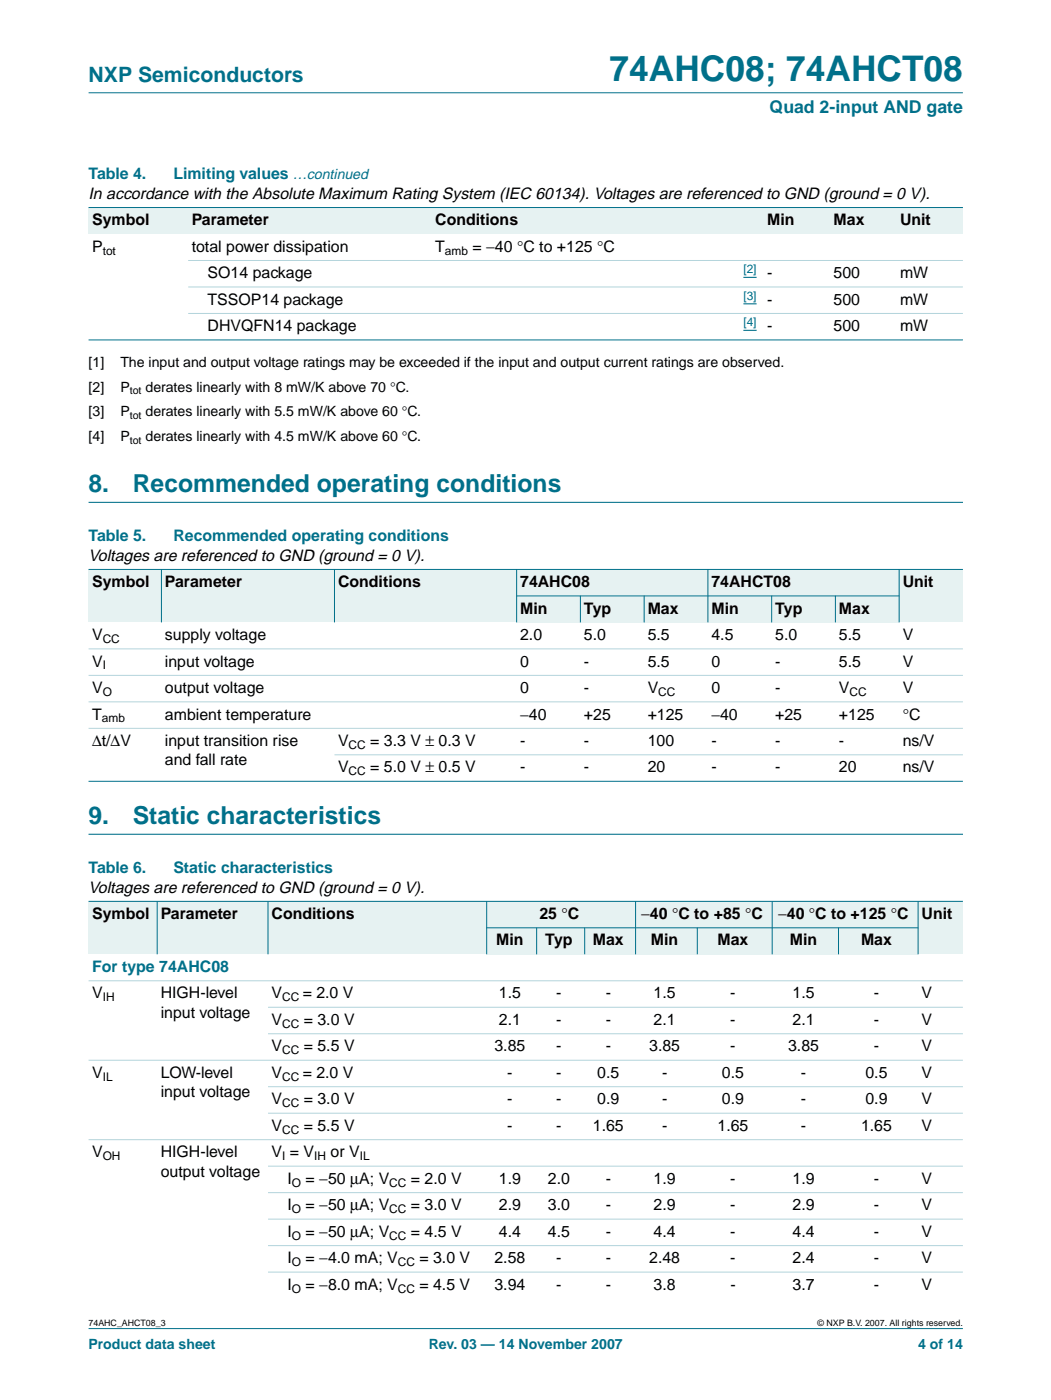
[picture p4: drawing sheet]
<svg xmlns="http://www.w3.org/2000/svg" width="210mm" height="280mm" viewBox="0 0 210 280" stroke-linecap="round" stroke-linejoin="round" font-family="sans-serif">
<defs><g id="words">
<text font-size="7.1" fill="#00708a" x="121.7" y="16.2">74AHC08; 74AHCT08</text>
<g font-size="4.9" fill="#00708a">
<text x="17.7" y="98.4">8.</text>
<text x="26.5" y="98.4">Recommended operating conditions</text>
<text x="17.7" y="164.7">9.</text>
<text x="26.5" y="164.7">Static characteristics</text>
</g>
<text font-size="4.2" fill="#00708a" x="17.7" y="16.4">NXP Semiconductors</text>
<text font-size="3.5" fill="#00708a" x="153.7" y="22.7">Quad 2-input AND gate</text>
<g font-size="3.2" fill="#00708a">
<text x="17.7" y="35.8">Table 4.</text>
<text x="34.6" y="35.8">Limiting values …continued</text>
<text x="17.7" y="108.1">Table 5.</text>
<text x="34.6" y="108.1">Recommended operating conditions</text>
<text x="17.7" y="174.5">Table 6.</text>
<text x="34.6" y="174.5">Static characteristics</text>
<text x="18.4" y="194.2">For type 74AHC08</text>
</g>
<g font-size="3.2">
<text x="17.7" y="39.7">In accordance with the Absolute Maximum Rating System (IEC 60134). Voltages are referenced to GND (ground = 0 V).</text>
<text x="18.4" y="45">Symbol</text>
<text x="38.3" y="45">Parameter</text>
<text x="86.9" y="45">Conditions</text>
<text x="153.2" y="45">Min</text>
<text x="166.5" y="45">Max</text>
<text x="179.8" y="45">Unit</text>
<text x="18.4" y="50.3">P</text>
<text x="38.3" y="50.3">total power dissipation</text>
<text x="86.9" y="50.3">T</text>
<text x="94.4" y="50.3">= −40 °C to +125 °C</text>
<text x="41.5" y="55.6">SO14 package</text>
<text x="153.2" y="55.6">-</text>
<text x="166.5" y="55.6">500</text>
<text x="179.8" y="55.6">mW</text>
<text x="41.5" y="60.9">TSSOP14 package</text>
<text x="153.2" y="60.9">-</text>
<text x="166.5" y="60.9">500</text>
<text x="179.8" y="60.9">mW</text>
<text x="41.5" y="66.2">DHVQFN14 package</text>
<text x="153.2" y="66.2">-</text>
<text x="166.5" y="66.2">500</text>
<text x="179.8" y="66.2">mW</text>
<text x="17.7" y="112">Voltages are referenced to GND (ground = 0 V).</text>
<text x="18.4" y="117.3">Symbol</text>
<text x="32.9" y="117.3">Parameter</text>
<text x="67.5" y="117.3">Conditions</text>
<text x="103.9" y="117.3">74AHC08</text>
<text x="142.1" y="117.3">74AHCT08</text>
<text x="180.3" y="117.3">Unit</text>
<text x="103.9" y="122.6">Min</text>
<text x="116.6" y="122.6">Typ</text>
<text x="129.4" y="122.6">Max</text>
<text x="142.1" y="122.6">Min</text>
<text x="154.8" y="122.6">Typ</text>
<text x="167.6" y="122.6">Max</text>
<text x="18.4" y="127.9">V</text>
<text x="32.9" y="127.9">supply voltage</text>
<text x="103.9" y="127.9">2.0</text>
<text x="116.6" y="127.9">5.0</text>
<text x="129.4" y="127.9">5.5</text>
<text x="142.1" y="127.9">4.5</text>
<text x="154.8" y="127.9">5.0</text>
<text x="167.6" y="127.9">5.5</text>
<text x="180.3" y="127.9">V</text>
<text x="18.4" y="133.2">V</text>
<text x="32.9" y="133.2">input voltage</text>
<text x="103.9" y="133.2">0</text>
<text x="116.6" y="133.2">-</text>
<text x="129.4" y="133.2">5.5</text>
<text x="142.1" y="133.2">0</text>
<text x="154.8" y="133.2">-</text>
<text x="167.6" y="133.2">5.5</text>
<text x="180.3" y="133.2">V</text>
<text x="18.4" y="143.8">T</text>
<text x="18.4" y="138.5">V</text>
<text x="32.9" y="138.5">output voltage</text>
<text x="32.9" y="143.8">ambient temperature</text>
<text x="103.9" y="138.5">0</text>
<text x="103.9" y="143.8">−40</text>
<text x="116.6" y="138.5">-</text>
<text x="116.6" y="143.8">+25</text>
<text x="129.4" y="138.5">V</text>
<text x="129.4" y="143.8">+125</text>
<text x="142.1" y="143.8">−40</text>
<text x="142.1" y="138.5">0</text>
<text x="154.8" y="143.8">+25</text>
<text x="154.8" y="138.5">-</text>
<text x="167.6" y="143.8">+125</text>
<text x="167.6" y="138.5">V</text>
<text x="180.3" y="143.8">°C</text>
<text x="180.3" y="138.5">V</text>
<text x="18.4" y="149.1">∆t/∆V</text>
<text x="32.9" y="149.1">input transition rise</text>
<text x="67.5" y="149.1">V</text>
<text x="73.9" y="149.1">= 3.3 V ± 0.3 V</text>
<text x="103.9" y="149.1">-</text>
<text x="116.6" y="149.1">-</text>
<text x="129.4" y="149.1">100</text>
<text x="142.1" y="149.1">-</text>
<text x="154.8" y="149.1">-</text>
<text x="167.6" y="149.1">-</text>
<text x="180.3" y="149.1">ns/V</text>
<text x="32.9" y="152.9">and fall rate</text>
<text x="67.5" y="154.4">V</text>
<text x="73.9" y="154.4">= 5.0 V ± 0.5 V</text>
<text x="103.9" y="154.4">-</text>
<text x="116.6" y="154.4">-</text>
<text x="129.4" y="154.4">20</text>
<text x="142.1" y="154.4">-</text>
<text x="154.8" y="154.4">-</text>
<text x="167.6" y="154.4">20</text>
<text x="180.3" y="154.4">ns/V</text>
<text x="17.7" y="178.3">Voltages are referenced to GND (ground = 0 V).</text>
<text x="18.4" y="183.6">Symbol</text>
<text x="32.1" y="183.6">Parameter</text>
<text x="54.2" y="183.6">Conditions</text>
<text x="107.7" y="183.6">25 °C</text>
<text x="128.1" y="183.6">−40 °C to +85 °C</text>
<text x="155.4" y="183.6">−40 °C to +125 °C</text>
<text x="184.1" y="183.6">Unit</text>
<text x="99.1" y="188.9">Min</text>
<text x="108.9" y="188.9">Typ</text>
<text x="118.4" y="188.9">Max</text>
<text x="130" y="188.9">Min</text>
<text x="143.3" y="188.9">Max</text>
<text x="157.8" y="188.9">Min</text>
<text x="172" y="188.9">Max</text>
<text x="18.4" y="199.5">V</text>
<text x="32.1" y="199.5">HIGH-level</text>
<text x="32.1" y="203.4">input voltage</text>
<text x="54.2" y="199.5">V</text>
<text x="60.5" y="199.5">= 2.0 V</text>
<text x="99.6" y="199.5">1.5</text>
<text x="111.1" y="199.5">-</text>
<text x="121" y="199.5">-</text>
<text x="130.5" y="199.5">1.5</text>
<text x="145.9" y="199.5">-</text>
<text x="158.3" y="199.5">1.5</text>
<text x="174.5" y="199.5">-</text>
<text x="184.1" y="199.5">V</text>
<text x="54.2" y="204.8">V</text>
<text x="60.7" y="204.8">= 3.0 V</text>
<text x="99.6" y="204.8">2.1</text>
<text x="111.1" y="204.8">-</text>
<text x="121" y="204.8">-</text>
<text x="130.5" y="204.8">2.1</text>
<text x="145.9" y="204.8">-</text>
<text x="158.3" y="204.8">2.1</text>
<text x="174.5" y="204.8">-</text>
<text x="184.1" y="204.8">V</text>
<text x="18.4" y="215.4">V</text>
<text x="32.1" y="215.4">LOW-level</text>
<text x="54.2" y="215.4">V</text>
<text x="54.2" y="210.1">V</text>
<text x="60.5" y="215.4">= 2.0 V</text>
<text x="60.7" y="210.1">= 5.5 V</text>
<text x="98.7" y="210.1">3.85</text>
<text x="101.3" y="215.4">-</text>
<text x="111.1" y="215.4">-</text>
<text x="111.1" y="210.1">-</text>
<text x="119.3" y="215.4">0.5</text>
<text x="121" y="210.1">-</text>
<text x="129.7" y="210.1">3.85</text>
<text x="132.2" y="215.4">-</text>
<text x="144.2" y="215.4">0.5</text>
<text x="145.9" y="210.1">-</text>
<text x="157.4" y="210.1">3.85</text>
<text x="160" y="215.4">-</text>
<text x="172.9" y="215.4">0.5</text>
<text x="174.5" y="210.1">-</text>
<text x="184.1" y="210.1">V</text>
<text x="184.1" y="215.4">V</text>
<text x="32.1" y="219.3">input voltage</text>
<text x="54.2" y="220.7">V</text>
<text x="60.7" y="220.7">= 3.0 V</text>
<text x="101.3" y="220.7">-</text>
<text x="111.1" y="220.7">-</text>
<text x="119.3" y="220.7">0.9</text>
<text x="132.2" y="220.7">-</text>
<text x="144.2" y="220.7">0.9</text>
<text x="160" y="220.7">-</text>
<text x="172.9" y="220.7">0.9</text>
<text x="184.1" y="220.7">V</text>
<text x="54.2" y="226">V</text>
<text x="60.7" y="226">= 5.5 V</text>
<text x="101.3" y="226">-</text>
<text x="111.1" y="226">-</text>
<text x="118.4" y="226">1.65</text>
<text x="132.2" y="226">-</text>
<text x="143.3" y="226">1.65</text>
<text x="160" y="226">-</text>
<text x="172" y="226">1.65</text>
<text x="184.1" y="226">V</text>
<text x="18.4" y="231.3">V</text>
<text x="32.1" y="231.3">HIGH-level</text>
<text x="54.2" y="231.3">V = V</text>
<text x="66" y="231.3">or V</text>
<text x="32.1" y="235.1">output voltage</text>
<text x="57.4" y="236.6">I</text>
<text x="61" y="236.6">= −50 µA; V</text>
<text x="82.1" y="236.6">= 2.0 V</text>
<text x="99.6" y="236.6">1.9</text>
<text x="109.4" y="236.6">2.0</text>
<text x="121" y="236.6">-</text>
<text x="130.5" y="236.6">1.9</text>
<text x="145.9" y="236.6">-</text>
<text x="158.3" y="236.6">1.9</text>
<text x="174.5" y="236.6">-</text>
<text x="184.1" y="236.6">V</text>
<text x="57.4" y="241.8">I</text>
<text x="61" y="241.8">= −50 µA; V</text>
<text x="82.1" y="241.8">= 3.0 V</text>
<text x="99.6" y="241.8">2.9</text>
<text x="109.4" y="241.8">3.0</text>
<text x="121" y="241.8">-</text>
<text x="130.5" y="241.8">2.9</text>
<text x="145.9" y="241.8">-</text>
<text x="158.3" y="241.8">2.9</text>
<text x="174.5" y="241.8">-</text>
<text x="184.1" y="241.8">V</text>
<text x="57.4" y="247.1">I</text>
<text x="61" y="247.1">= −50 µA; V</text>
<text x="82.1" y="247.1">= 4.5 V</text>
<text x="99.6" y="247.1">4.4</text>
<text x="109.4" y="247.1">4.5</text>
<text x="121" y="247.1">-</text>
<text x="130.5" y="247.1">4.4</text>
<text x="145.9" y="247.1">-</text>
<text x="158.3" y="247.1">4.4</text>
<text x="174.5" y="247.1">-</text>
<text x="184.1" y="247.1">V</text>
<text x="57.4" y="252.4">I</text>
<text x="57.4" y="257.7">I</text>
<text x="61" y="252.4">= −4.0 mA; V</text>
<text x="61" y="257.7">= −8.0 mA; V</text>
<text x="83.8" y="252.4">= 3.0 V</text>
<text x="83.8" y="257.7">= 4.5 V</text>
<text x="98.7" y="252.4">2.58</text>
<text x="98.7" y="257.7">3.94</text>
<text x="111.1" y="252.4">-</text>
<text x="111.1" y="257.7">-</text>
<text x="121" y="252.4">-</text>
<text x="121" y="257.7">-</text>
<text x="129.7" y="252.4">2.48</text>
<text x="130.5" y="257.7">3.8</text>
<text x="145.9" y="252.4">-</text>
<text x="145.9" y="257.7">-</text>
<text x="158.3" y="252.4">2.4</text>
<text x="158.3" y="257.7">3.7</text>
<text x="174.5" y="252.4">-</text>
<text x="174.5" y="257.7">-</text>
<text x="184.1" y="252.4">V</text>
<text x="184.1" y="257.7">V</text>
</g>
<g font-size="2.8">
<text x="17.7" y="73.3">[1]</text>
<text x="24" y="73.3">The input and output voltage ratings may be exceeded if the input and output current ratings are observed.</text>
<text x="17.7" y="78.3">[2]</text>
<text x="17.7" y="83.2">[3]</text>
<text x="24" y="78.3">P</text>
<text x="24" y="83.2">P</text>
<text x="29.1" y="78.3">derates linearly with 8 mW/K above 70 °C.</text>
<text x="29.1" y="83.2">derates linearly with 5.5 mW/K above 60 °C.</text>
<text x="17.7" y="88.2">[4]</text>
<text x="24" y="88.2">P</text>
<text x="29.1" y="88.2">derates linearly with 4.5 mW/K above 60 °C.</text>
</g>
<g font-size="2.8" fill="#00708a">
<text x="17.7" y="269.5">Product data sheet</text>
<text x="85.6" y="269.5">Rev. 03 — 14 November 2007</text>
<text x="183.4" y="269.5">4 of 14</text>
</g>
<g font-size="2.4">
<text x="20.5" y="50.9">tot</text>
<text x="88.9" y="50.9">amb</text>
<text x="20.5" y="128.5">CC</text>
<text x="20.5" y="133.8">I</text>
<text x="20.5" y="139.1">O</text>
<text x="131.5" y="139.1">CC</text>
<text x="169.7" y="139.1">CC</text>
<text x="20.3" y="144.3">amb</text>
<text x="69.6" y="149.6">CC</text>
<text x="69.6" y="154.9">CC</text>
<text x="20.5" y="200.1">IH</text>
<text x="56.4" y="200.1">CC</text>
<text x="56.4" y="205.4">CC</text>
<text x="20.5" y="216">IL</text>
<text x="56.4" y="210.7">CC</text>
<text x="56.4" y="216">CC</text>
<text x="56.4" y="221.3">CC</text>
<text x="56.4" y="226.5">CC</text>
<text x="20.5" y="231.8">OH</text>
<text x="56.4" y="231.8">I</text>
<text x="62.8" y="231.8">IH</text>
<text x="71.8" y="231.8">IL</text>
<text x="58.3" y="237.1">O</text>
<text x="77.7" y="237.1">CC</text>
<text x="58.3" y="242.4">O</text>
<text x="77.7" y="242.4">CC</text>
<text x="58.3" y="247.7">O</text>
<text x="77.7" y="247.7">CC</text>
<text x="58.3" y="253">O</text>
<text x="79.4" y="253">CC</text>
<text x="58.3" y="258.3">O</text>
<text x="79.4" y="258.3">CC</text>
</g>
<g font-size="2.4" fill="#00f">
<text x="148.5" y="54.6">[2]</text>
<text x="148.5" y="59.9">[3]</text>
<text x="148.5" y="65.2">[4]</text>
</g>
<g font-size="2.1">
<text x="25.9" y="78.8">tot</text>
<text x="25.9" y="83.7">tot</text>
<text x="25.9" y="88.7">tot</text>
</g>
<g font-size="1.8">
<text x="17.7" y="264.9">74AHC_AHCT08_3</text>
<text x="163.3" y="264.9">© NXP B.V. 2007. All rights reserved.</text>
</g>
</g></defs>
<g fill="#00708a" stroke="#00708a" stroke-width=".2">
<path d="M17.7 265.5h174.6z"/>
<path d="M17.7 18.5h174.6z"/>
</g>
<path d="M17.7 100.4h174.7M17.7 166.7h174.7" fill="none" stroke="#00708a" stroke-width=".21"/>
<path d="M148.5 55.4h2.6M148.5 60.7h2.6M148.5 66h2.6" fill="none" stroke="#00f" stroke-width=".21"/>
<g fill="#e6f2f2">
<path d="M17.7 41.5h19.9v5.3h-19.9z" fill-rule="evenodd"/>
<path d="M37.6 41.5h48.6v5.3h-48.6z" fill-rule="evenodd"/>
<path d="M86.2 41.5h57.5v5.3h-57.5z" fill-rule="evenodd"/>
<path d="M143.7 41.5h8.8v5.3h-8.8z" fill-rule="evenodd"/>
<path d="M152.5 41.5h13.3v5.3h-13.3z" fill-rule="evenodd"/>
<path d="M165.8 41.5h13.2v5.3h-13.2z" fill-rule="evenodd"/>
<path d="M179 41.5h13.3v5.3h-13.3z" fill-rule="evenodd"/>
</g>
<g fill="#00708a" stroke="#00708a" stroke-width=".2">
<path d="M17.7 41.5h174.6z"/>
<path d="M17.7 67.9h174.6z"/>
</g>
<g fill="#b3d4db" stroke="#b3d4db" stroke-width=".2">
<path d="M37.6 52.1h154.7z"/>
<path d="M37.6 57.3h154.7z"/>
<path d="M37.6 62.6h154.7z"/>
</g>
<g fill="#e6f2f2">
<path d="M17.7 113.8h14.5v10.6h-14.5z" fill-rule="evenodd"/>
<path d="M32.2 113.8h34.6v10.6h-34.6z" fill-rule="evenodd"/>
<path d="M66.8 113.8h36.4v10.6h-36.4z" fill-rule="evenodd"/>
<path d="M103.2 113.8h38.2v5.3h-38.2z" fill-rule="evenodd"/>
<path d="M141.4 113.8h38.2v5.3h-38.2z" fill-rule="evenodd"/>
<path d="M179.6 113.8h12.7v10.6h-12.7z" fill-rule="evenodd"/>
<path d="M103.2 119.1h12.7v5.3h-12.7z" fill-rule="evenodd"/>
<path d="M115.9 119.1h12.7v5.3h-12.7z" fill-rule="evenodd"/>
<path d="M128.6 119.1h12.8v5.3h-12.8z" fill-rule="evenodd"/>
<path d="M141.4 119.1h12.7v5.3h-12.7z" fill-rule="evenodd"/>
<path d="M154.1 119.1h12.7v5.3h-12.7z" fill-rule="evenodd"/>
<path d="M166.8 119.1h12.8v5.3h-12.8z" fill-rule="evenodd"/>
</g>
<g fill="#00708a" stroke="#00708a" stroke-width=".2">
<path d="M32.2 113.7v10.7z"/>
<path d="M66.8 113.7v10.7z"/>
<path d="M103.2 113.7v10.7z"/>
<path d="M115.9 119v5.4z"/>
<path d="M128.6 119v5.4z"/>
<path d="M141.4 113.7v10.7z"/>
<path d="M154.1 119v5.4z"/>
<path d="M166.8 119v5.4z"/>
<path d="M179.6 113.7v10.7z"/>
<path d="M17.7 113.8h174.6z"/>
<path d="M103.1 119.1h76.5z"/>
<path d="M17.7 156.1h174.6z"/>
</g>
<g fill="#b3d4db" stroke="#b3d4db" stroke-width=".2">
<path d="M17.7 129.7h174.6z"/>
<path d="M17.7 135h174.6z"/>
<path d="M17.7 140.2h174.6z"/>
<path d="M17.7 145.5h174.6z"/>
<path d="M66.8 150.8h125.5z"/>
</g>
<g fill="#e6f2f2">
<path d="M17.7 180.1h13.7v10.6h-13.7z" fill-rule="evenodd"/>
<path d="M31.4 180.1h22.1v10.6h-22.1z" fill-rule="evenodd"/>
<path d="M53.5 180.1h43.7v10.6h-43.7z" fill-rule="evenodd"/>
<path d="M97.2 180.1h29.7v5.3h-29.7z" fill-rule="evenodd"/>
<path d="M126.9 180.1h27.3v5.3h-27.3z" fill-rule="evenodd"/>
<path d="M154.2 180.1h29.2v5.3h-29.2z" fill-rule="evenodd"/>
<path d="M183.4 180.1h8.9v10.6h-8.9z" fill-rule="evenodd"/>
<path d="M97.2 185.4h10v5.3h-10z" fill-rule="evenodd"/>
<path d="M107.2 185.4h9.6v5.3h-9.6z" fill-rule="evenodd"/>
<path d="M116.8 185.4h10.1v5.3h-10.1z" fill-rule="evenodd"/>
<path d="M126.9 185.4h12.4v5.3h-12.4z" fill-rule="evenodd"/>
<path d="M139.3 185.4h14.9v5.3h-14.9z" fill-rule="evenodd"/>
<path d="M154.2 185.4h13.3v5.3h-13.3z" fill-rule="evenodd"/>
<path d="M167.5 185.4h15.9v5.3h-15.9z" fill-rule="evenodd"/>
</g>
<g fill="#00708a" stroke="#00708a" stroke-width=".2">
<path d="M31.4 180.1v10.6z"/>
<path d="M53.5 180.1v10.6z"/>
<path d="M97.2 180.1v10.6z"/>
<path d="M107.2 185.4v5.3z"/>
<path d="M116.8 185.4v5.3z"/>
<path d="M126.9 180.1v10.6z"/>
<path d="M139.3 185.4v5.3z"/>
<path d="M154.2 180.1v10.6z"/>
<path d="M167.5 185.4v5.3z"/>
<path d="M183.4 180.1v10.6z"/>
<path d="M17.7 180.1h174.6z"/>
<path d="M97.2 185.4h86.2z"/>
</g>
<g fill="#b3d4db" stroke="#b3d4db" stroke-width=".2">
<path d="M17.7 196h174.6z"/>
<path d="M53.5 201.3h138.8z"/>
<path d="M53.5 206.6h138.8z"/>
<path d="M17.7 211.9h174.6z"/>
<path d="M53.5 217.2h138.8z"/>
<path d="M53.5 222.4h138.8z"/>
<path d="M17.7 227.7h174.6z"/>
<path d="M53.5 233h138.8z"/>
<path d="M53.5 238.3h138.8z"/>
<path d="M53.5 243.6h138.8z"/>
<path d="M53.5 248.9h138.8z"/>
<path d="M53.5 254.2h138.8z"/>
</g>
<use href="#words"/>
</svg>
